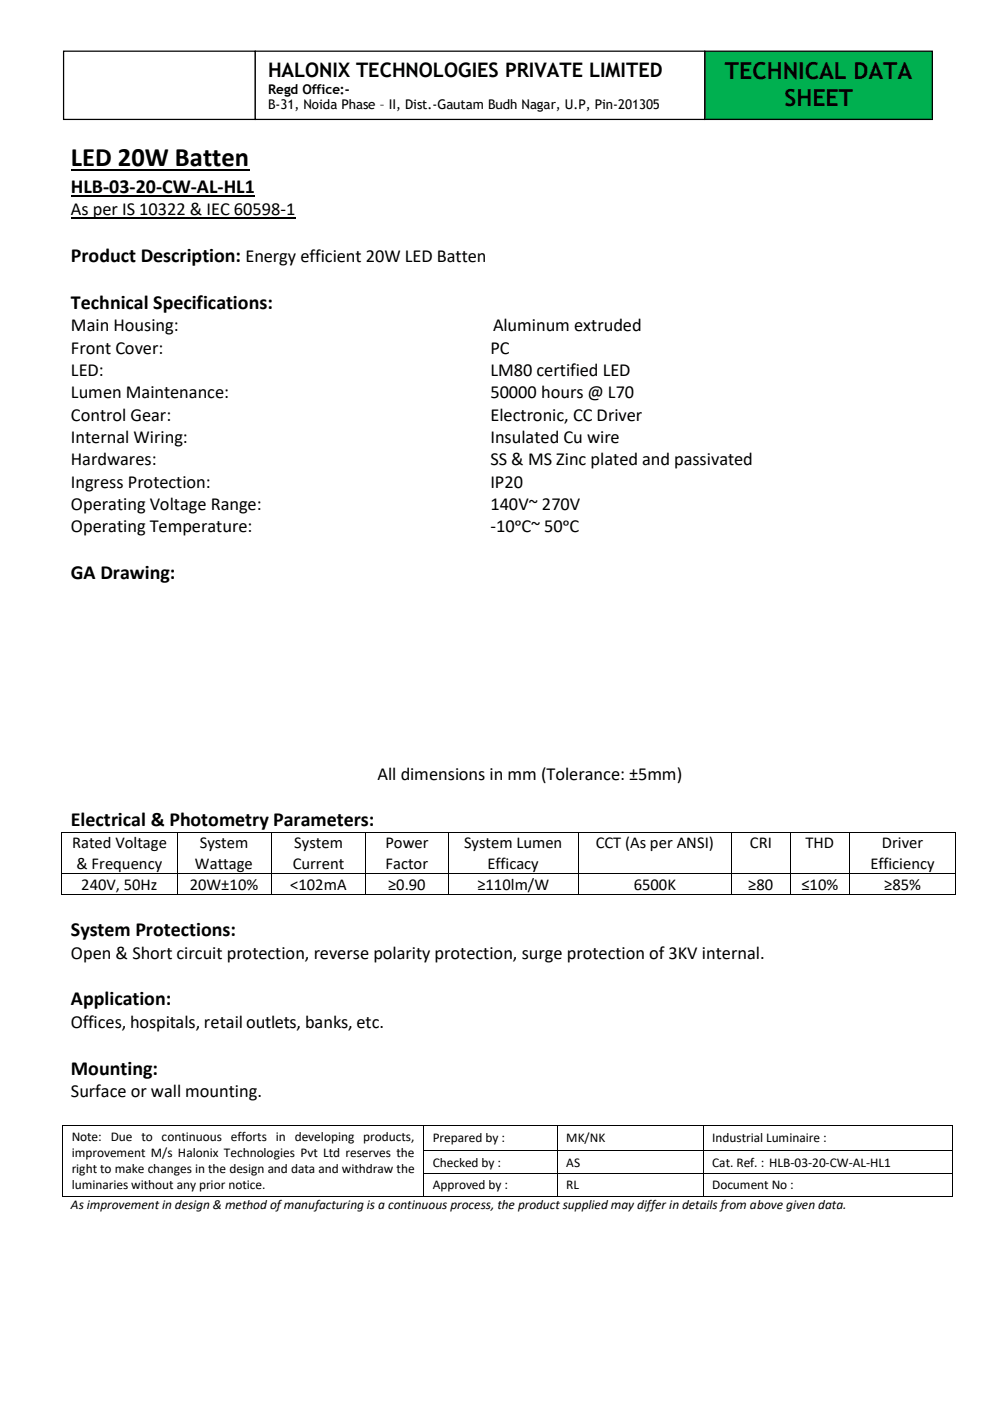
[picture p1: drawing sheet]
<svg xmlns="http://www.w3.org/2000/svg" width="210mm" height="297mm" viewBox="0 0 210 297" stroke-linecap="round" stroke-linejoin="round" font-family="sans-serif">
<defs><g id="words">
<text font-size="5.6" x="15" y="35.3">LED 20W Batten</text>
<g font-size="5">
<text x="153.7" y="16.7">TECHNICAL DATA</text>
<text x="166.3" y="22.4">SHEET</text>
</g>
<g font-size="4.2">
<text x="56.8" y="16.3">HALONIX TECHNOLOGIES PRIVATE LIMITED</text>
<text x="15" y="40.9">HLB-03-20-CW-AL-HL1</text>
<text x="15" y="55.5">Product Description: Energy efficient 20W LED Batten</text>
<text x="15" y="65.4">Technical Specifications:</text>
<text x="15" y="122.7">GA Drawing:</text>
<text x="15" y="175.1">Electrical &amp; Photometry Parameters:</text>
<text x="15" y="198.4">System Protections:</text>
<text x="15" y="213.1">Application:</text>
<text x="15" y="227.7">Mounting:</text>
</g>
<g font-size="3.9">
<text x="15" y="45.6">As per IS 10322 &amp; IEC 60598-1</text>
<text x="15" y="70.2">Main Housing:</text>
<text x="104.5" y="70.2">Aluminum extruded</text>
<text x="15" y="74.9">Front Cover:</text>
<text x="103.9" y="74.9">PC</text>
<text x="15" y="79.7">LED:</text>
<text x="103.9" y="79.7">LM80 certified LED</text>
<text x="15" y="84.4">Lumen Maintenance:</text>
<text x="15" y="89.2">Control Gear:</text>
<text x="103.9" y="84.4">50000 hours @ L70</text>
<text x="103.9" y="89.2">Electronic, CC Driver</text>
<text x="15" y="93.9">Internal Wiring:</text>
<text x="103.9" y="93.9">Insulated Cu wire</text>
<text x="15" y="98.6">Hardwares:</text>
<text x="103.9" y="98.6">SS &amp; MS Zinc plated and passivated</text>
<text x="15" y="103.4">Ingress Protection:</text>
<text x="103.9" y="103.4">IP20</text>
<text x="15" y="108.1">Operating Voltage Range:</text>
<text x="15" y="112.8">Operating Temperature:</text>
<text x="103.9" y="108.1">140V~ 270V</text>
<text x="103.9" y="112.8">-10ᵒC~ 50ᵒC</text>
<text x="80" y="165.3">All dimensions in mm (Tolerance: ±5mm)</text>
<text x="15" y="203.2">Open &amp; Short circuit protection, reverse polarity protection, surge protection of 3KV internal.</text>
<text x="15" y="217.9">Offices, hospitals, retail outlets, banks, etc.</text>
<text x="15" y="232.5">Surface or wall mounting.</text>
</g>
<g font-size="3.5">
<text x="15.3" y="179.8">Rated Voltage</text>
<text x="42.3" y="179.8">System</text>
<text x="62.4" y="179.8">System</text>
<text x="81.7" y="179.8">Power</text>
<text x="98.4" y="179.8">System Lumen</text>
<text x="126.3" y="179.8">CCT (As per ANSI)</text>
<text x="159" y="179.8">CRI</text>
<text x="170.8" y="179.8">THD</text>
<text x="186.9" y="179.8">Driver</text>
<text x="16.2" y="184.1">&amp; Frequency</text>
<text x="41.3" y="184.1">Wattage</text>
<text x="62" y="184.1">Current</text>
<text x="81.7" y="184.1">Factor</text>
<text x="103.3" y="184.1">Efficacy</text>
<text x="184.5" y="184.1">Efficiency</text>
<text x="17.2" y="188.5">240V, 50Hz</text>
<text x="40.2" y="188.5">20W±10%</text>
<text x="61.5" y="188.5">&lt;102mA</text>
<text x="82.3" y="188.5">≥0.90</text>
<text x="101.2" y="188.5">≥110lm/W</text>
<text x="134.3" y="188.5">6500K</text>
<text x="158.6" y="188.5">≥80</text>
<text x="169.9" y="188.5">≤10%</text>
<text x="187.4" y="188.5">≥85%</text>
</g>
<g font-size="2.8">
<text x="56.8" y="19.9">Regd Office:-</text>
<text x="56.8" y="23.2">B-31, Noida Phase – II, Dist.-Gautam Budh Nagar, U.P, Pin-201305</text>
<text x="15.2" y="241.8">Note: Due to continuous efforts in developing products,</text>
<text x="15.2" y="245.2">improvement M/s Halonix Technologies Pvt Ltd reserves the</text>
<text x="91.7" y="242.1">Prepared by :</text>
<text x="120" y="242.1">MK/NK</text>
<text x="151" y="242.1">Industrial Luminaire :</text>
<text x="15.2" y="248.7">right to make changes in the design and data and withdraw the</text>
<text x="91.7" y="247.3">Checked by :</text>
<text x="120" y="247.3">AS</text>
<text x="151" y="247.3">Cat. Ref. : HLB-03-20-CW-AL-HL1</text>
<text x="15" y="256.3">As improvement in design &amp; method of manufacturing is a continuous process, the product supplied may differ in details from above given data.</text>
<text x="15.2" y="252.1">luminaries without any prior notice.</text>
<text x="91.7" y="252.1">Approved by :</text>
<text x="120" y="252.1">RL</text>
<text x="151" y="252.1">Document No :</text>
</g>
</g></defs>
<path d="M15 36.1h37.8" fill="none" stroke="#000" stroke-width=".38"/>
<path d="M15 41.5h39" fill="none" stroke="#000" stroke-width=".3"/>
<path d="M15 46.2h47.6" fill="none" stroke="#000" stroke-width=".25"/>
<g fill="#000">
<path d="M13 176.3h.2v.1h-.2z" fill-rule="evenodd"/>
<path d="M13 176.3h.2v.1h-.2z" fill-rule="evenodd"/>
<path d="M37.5 176.3h.1v.1h-.1z" fill-rule="evenodd"/>
<path d="M57.5 176.3h.1v.1h-.1z" fill-rule="evenodd"/>
<path d="M77.5 176.3h.2v.1h-.2z" fill-rule="evenodd"/>
<path d="M95 176.3h.1v.1h-.1z" fill-rule="evenodd"/>
<path d="M122.5 176.3h.2v.1h-.2z" fill-rule="evenodd"/>
<path d="M155 176.3h.2v.1h-.2z" fill-rule="evenodd"/>
<path d="M167.5 176.3h.2v.1h-.2z" fill-rule="evenodd"/>
<path d="M180 176.3h.2v.1h-.2z" fill-rule="evenodd"/>
<path d="M202.5 176.3h.2v.1h-.2z" fill-rule="evenodd"/>
<path d="M202.5 176.3h.2v.1h-.2z" fill-rule="evenodd"/>
<path d="M13 185h.2v.2h-.2z" fill-rule="evenodd"/>
<path d="M13 189.5h.2v.2h-.2z" fill-rule="evenodd"/>
<path d="M13 189.5h.2v.2h-.2z" fill-rule="evenodd"/>
<path d="M37.5 185h.1v.2h-.1z" fill-rule="evenodd"/>
<path d="M37.5 189.5h.1v.2h-.1z" fill-rule="evenodd"/>
<path d="M57.5 185h.1v.2h-.1z" fill-rule="evenodd"/>
<path d="M57.5 189.5h.1v.2h-.1z" fill-rule="evenodd"/>
<path d="M77.5 185h.2v.2h-.2z" fill-rule="evenodd"/>
<path d="M77.5 189.5h.2v.2h-.2z" fill-rule="evenodd"/>
<path d="M95 185h.1v.2h-.1z" fill-rule="evenodd"/>
<path d="M95 189.5h.1v.2h-.1z" fill-rule="evenodd"/>
<path d="M122.5 185h.2v.2h-.2z" fill-rule="evenodd"/>
<path d="M122.5 189.5h.2v.2h-.2z" fill-rule="evenodd"/>
<path d="M155 185h.2v.2h-.2z" fill-rule="evenodd"/>
<path d="M155 189.5h.2v.2h-.2z" fill-rule="evenodd"/>
<path d="M167.5 185h.2v.2h-.2z" fill-rule="evenodd"/>
<path d="M167.5 189.5h.2v.2h-.2z" fill-rule="evenodd"/>
<path d="M180 185h.2v.2h-.2z" fill-rule="evenodd"/>
<path d="M180 189.5h.2v.2h-.2z" fill-rule="evenodd"/>
<path d="M202.5 185h.2v.2h-.2z" fill-rule="evenodd"/>
<path d="M202.5 189.5h.2v.2h-.2z" fill-rule="evenodd"/>
<path d="M202.5 189.5h.2v.2h-.2z" fill-rule="evenodd"/>
<path d="M13.2 238.4h.2v.1h-.2z" fill-rule="evenodd"/>
<path d="M13.2 238.4h.2v.1h-.2z" fill-rule="evenodd"/>
<path d="M89.7 238.4h.2v.1h-.2z" fill-rule="evenodd"/>
<path d="M118.1 238.4h.2v.1h-.2z" fill-rule="evenodd"/>
<path d="M149 238.4h.1v.1h-.1z" fill-rule="evenodd"/>
<path d="M201.8 238.4h.1v.1h-.1z" fill-rule="evenodd"/>
<path d="M201.8 238.4h.1v.1h-.1z" fill-rule="evenodd"/>
<path d="M13.2 243.7h.2v.2h-.2z" fill-rule="evenodd"/>
<path d="M13.2 248.7h.2v.2h-.2z" fill-rule="evenodd"/>
<path d="M13.2 253.4h.2v.2h-.2z" fill-rule="evenodd"/>
<path d="M13.2 253.4h.2v.2h-.2z" fill-rule="evenodd"/>
<path d="M89.7 243.7h.2v.2h-.2z" fill-rule="evenodd"/>
<path d="M89.7 248.7h.2v.2h-.2z" fill-rule="evenodd"/>
<path d="M89.7 253.4h.2v.2h-.2z" fill-rule="evenodd"/>
<path d="M118.1 243.7h.2v.2h-.2z" fill-rule="evenodd"/>
<path d="M118.1 248.7h.2v.2h-.2z" fill-rule="evenodd"/>
<path d="M118.1 253.4h.2v.2h-.2z" fill-rule="evenodd"/>
<path d="M149 243.7h.1v.2h-.1z" fill-rule="evenodd"/>
<path d="M149 248.7h.1v.2h-.1z" fill-rule="evenodd"/>
<path d="M149 253.4h.1v.2h-.1z" fill-rule="evenodd"/>
<path d="M201.8 243.7h.1v.2h-.1z" fill-rule="evenodd"/>
<path d="M201.8 248.7h.1v.2h-.1z" fill-rule="evenodd"/>
<path d="M201.8 253.4h.1v.2h-.1z" fill-rule="evenodd"/>
<path d="M201.8 253.4h.1v.2h-.1z" fill-rule="evenodd"/>
</g>
<g fill="none" stroke="#000" stroke-width=".21">
<path d="M13.1 176.4v8.6M13.2 176.3h24.3M37.6 176.4v8.6M37.6 176.3h19.9M57.5 176.4v8.6M57.6 176.3h19.9M77.6 176.4v8.6M77.7 176.3h17.3M95.1 176.4v8.6M95.1 176.3h27.4M122.6 176.4v8.6M122.7 176.3h32.3"/>
<path d="M155.1 176.4v8.6M155.2 176.3h12.3M167.6 176.4v8.6M167.7 176.3h12.3M180.1 176.4v8.6M180.2 176.3h22.3M202.6 176.4v8.6M13.1 185.2v4.3M13.2 185.1h24.3M13.2 189.6h24.3M37.6 185.2v4.3M37.6 185.1h19.9"/>
<path d="M37.6 189.6h19.9M57.5 185.2v4.3M57.6 185.1h19.9M57.6 189.6h19.9M77.6 185.2v4.3M77.7 185.1h17.3M77.7 189.6h17.3M95.1 185.2v4.3M95.1 185.1h27.4M95.1 189.6h27.4M122.6 185.2v4.3M122.7 185.1h32.3"/>
<path d="M122.7 189.6h32.3M155.1 185.2v4.3M155.2 185.1h12.3M155.2 189.6h12.3M167.6 185.2v4.3M167.7 185.1h12.3M167.7 189.6h12.3M180.1 185.2v4.3M180.2 185.1h22.3M180.2 189.6h22.3M202.6 185.2v4.3M13.3 238.5v5.2"/>
<path d="M13.4 238.5h76.3M89.8 238.5v5.2M89.9 238.5h28.2M118.2 238.5v5.2M118.3 238.5h30.7M149 238.5v5.2M149.1 238.5h52.7M201.8 238.5v5.2M13.3 243.9v4.8M13.3 248.9v4.5M13.4 253.5h76.3M89.8 243.9v4.8"/>
<path d="M89.8 248.9v4.5M89.9 243.8h28.2M89.9 248.8h28.2M89.9 253.5h28.2M118.2 243.9v4.8M118.2 248.9v4.5M118.3 243.8h30.7M118.3 248.8h30.7M118.3 253.5h30.7M149 243.9v4.8M149 248.9v4.5M149.1 243.8h52.7"/>
<path d="M149.1 248.8h52.7M149.1 253.5h52.7M201.8 243.9v4.8M201.8 248.9v4.5"/>
</g>
<path d="M149.4 10.8h48.2v14.5h-48.2z" fill-rule="evenodd" fill="#00b050"/>
<path d="M149.4 10.8h48.2v14.5h-48.2z" fill="none" stroke="#000" stroke-width=".26"/>
<path d="M13.5 10.8h40.6v14.5h-40.6z" fill-rule="evenodd" fill="#fff"/>
<path d="M13.5 10.8h40.6v14.5h-40.6z" fill="none" stroke="#000" stroke-width=".26"/>
<path d="M54.1 10.8h95.3v14.5h-95.3z" fill-rule="evenodd" fill="#fff"/>
<path d="M54.1 10.8h95.3v14.5h-95.3z" fill="none" stroke="#000" stroke-width=".26"/>
<use href="#words"/>
</svg>
